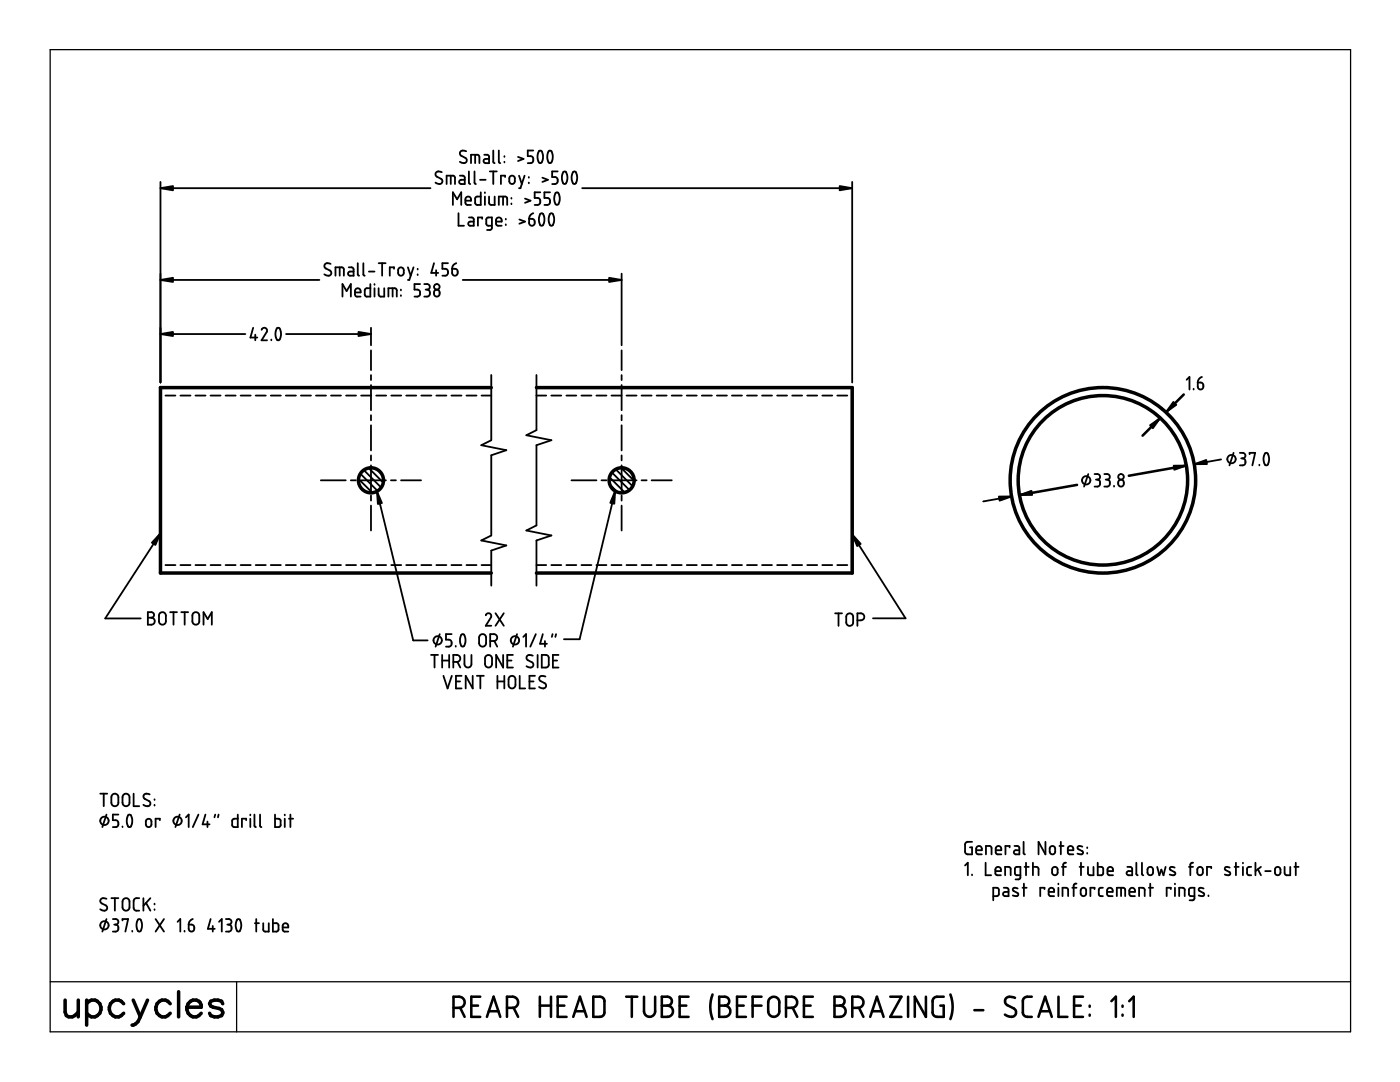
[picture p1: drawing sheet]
<svg xmlns="http://www.w3.org/2000/svg" width="279mm" height="216mm" viewBox="0 0 279 216" stroke-linecap="round" stroke-linejoin="round" font-family="sans-serif">
<g fill="none" stroke="#000" stroke-width=".36">
<path d="M32 36.3v40M32 37.5h53.9M88.2 34.4l-1-.2-.2 .3-.1 .4 .2 .3 1.1 .7v.6l-.5 .2-.8-.3M89.1 36.7v-1.6l1.6 .1 .1 .2v1.3M90 35.1v1.6M91.8 35.1h.6l.3 .1 .1 1.5-1-.1-.2-.2 .2-.4 1-.1M93 30.2l-.9-.1-.2 .2-.1 .4 .2 .3 1 .6 .2 .3-.1 .4-.5 .3-.8-.3M93.6 34.2v2.3l.3 .2M94 32.6v-1.7h1.4l.2 .1 .1 1.6M94.7 34.2v2.3l.3 .2M94.8 30.9v1.7M95.8 35.9h1.1"/>
<path d="M95.9 38.4v2.5h-.8l-.3-.4 .1-1.1 .3-.2h.7M96.6 30.9h.7l.2 .2 .1 1.5-1-.2-.1-.2 .1-.4 1-.1M96.8 38.4v.1M96.8 39.2v1.7M97.6 39.2v1.4l.4 .3h.7v-1.7M97.7 34.2h1.4M98.4 30v2.3l.3 .3M98.4 34.2v2.5M99.5 30v2.3l.3 .3M100.4 39.2v1.7M100.7 31.2v.1M100.7 32.3v.1"/>
<path d="M100.8 35.3v-.2h-.8v1.6M101.8 35.2l.5-.1 .4 .3v.9l-.3 .4h-.4l-.3-.4zM102.1 39.5v.1M103.4 31.3l1.1 .4-1.1 .4M103.6 35.1l.5 1.6M104.7 35.1l-.8 2.4h-.3M104.8 39.6l1.1 .4-1.1 .5M105.5 35.3v.2M105.5 36.4v.2M106.4 30h-1.1v1.2h.8l.3 .4v.5l-.2 .3-.9 .2M107.6 30.1a.67 .67 0 0 1 .8 .9l-.2 1.3a.45 .45 0 0 1-.6 .2 .45 .45 0 0 1-.2-.6l-.1-.9zM107.8 38.4h-1.1v1.1h.8l.3 .5v.4l-.2 .4-.9 .1"/>
<path d="M108.2 35.5l1.1 .4-1.1 .4M109.5 30.1h.1a.69 .69 0 0 1 .7 .9l-.2 1.3a.43 .43 0 0 1-.5 .2 .43 .43 0 0 1-.3-.5l-.1-1zM109.8 38.4h-1.2v1.1h.8l.4 .5v.4l-.3 .4-.9 .1M110.9 38.5a.55 .55 0 0 1 .6 .1 .55 .55 0 0 1 .2 .6v.9l-.3 .7a.69 .69 0 0 1-.8-.8l.1-.9zM111.3 34.2h-1.1v1.1l.8 .1 .3 .4v.5l-.2 .3-.9 .1M112.4 34.3h.1a.69 .69 0 0 1 .7 .8l-.2 1.4a.44 .44 0 0 1-.5 .1 .44 .44 0 0 1-.3-.5l-.1-.9zM114.4 34.3a.69 .69 0 0 1 .8 .8v.7l-.2 .7a.43 .43 0 0 1-.6 .1 .43 .43 0 0 1-.2-.5l-.1-.9zM116.2 37.5h53.9M170.1 36.3v40M32 55.9h31.7M66 52.7l-.9-.2-.2 .2-.2 .4 .3 .4 1 .6 .1 .6-.4 .3h-.4l-.6-.3M67 55v-1.7h1.2l.4 .2v1.5"/>
<path d="M67.8 53.3v1.7M68.3 59.2v-2.5l.9 1.4 .8-1.4v2.5M69.6 53.3l.7 .1 .2 .2 .1 1.4-1-.1-.2-.3 .2-.3 1-.1M70.8 58.4h1.2l-.2-.7-.4-.2-.4 .2-.2 1.1 .4 .4h.8M71.4 52.5v2.2l.3 .3M72.5 52.5v2.3l.3 .2M73.6 54.2h1.1M73.9 56.7v2.5l-.9-.1-.2-.3v-1.1l.4-.2h.7M74.7 56.7v.1M74.7 57.5v1.7M75.6 57.5v1.3l.3 .4h.8v-1.7M75.6 52.5h1.4"/>
<path d="M76.3 52.5v2.5M77.5 59.2v-1.7h1.3l.3 .2 .1 1.5M78.4 57.5v1.7M78.6 53.6v-.3h-.8v1.7M79.6 53.6l.5-.3 .4 .4v1l-.3 .3h-.4l-.3-.4zM80 57.8v.1M80 58.9v.2M81.4 53.3l.6 1.7M82.5 53.3l-.8 2.6h-.3M83.4 53.6v.2M83.4 54.7v.2M83.8 56.7h-1.1v1.1h.7l.4 .5-.1 .7-.3 .2h-.7"/>
<path d="M84.7 56.7h.6l.4 .2v.7l-.5 .2M84.9 57.8h.3M85.2 57.8l.4 .1 .2 .3-.1 .7-.4 .3h-.6M86.6 52.5l-.5 2h1.4M86.8 57.9l.5-.1 .4 .4v.6l-.3 .4h-.4l-.4-.4v-.5zM87 53.9v1.1M89.4 52.5h-1.1v1.1l.7 .1 .3 .1 .1 .4v.4l-.3 .3-.8 .1M90.2 53.6h.7l.4 .3v.7l-.2 .3-.4 .1-.3-.2zM90.4 40.9v-2.5l.8 1.4 .9-1.4v2.5M91.1 52.5l-.7 .4-.2 .7M91.5 42.5v2.5h1.1M92.4 55.9h31.7"/>
<path d="M92.9 40h1.1v-.4l-.2-.3-.5-.1-.3 .3-.1 1 .2 .4h.9M93.6 43.4h.6l.3 .2 .1 1.4h-1l-.1-.3 .1-.4 1-.1M96.2 43.7v-.3h-.8v1.6M98.2 45h-.8l-.3-.2-.1-1.1 .3-.3h.9v2.1l-.3 .4h-.7M99 44.2h1.1l-.2-.7-.4-.1-.4 .2-.1 1.1 .3 .3h.8M99.5 40.9v-1.7h1.4l.3 .2v1.5M100.9 43.7v.1M100.9 44.8v.1M102.1 40.6v.1M103.7 43.8l1.1 .4-1.1 .4M105.6 43.7h.7l.3 .2 .1 .7-.1 .3-.6 .1-.3-.1zM106.4 42.5l-.6 .5-.2 .7"/>
<path d="M107.8 42.7a.55 .55 0 0 1 .6 0 .55 .55 0 0 1 .2 .6v.8l-.1 .7a.43 .43 0 0 1-.6 .2 .43 .43 0 0 1-.2-.5l-.2-.9zM109.8 42.7a.55 .55 0 0 1 .6 0 .55 .55 0 0 1 .2 .6v.8l-.2 .7a.43 .43 0 0 1-.5 .2 .43 .43 0 0 1-.3-.5l-.1-.9zM124.1 54.6v14.3M32 66.7h17M33 78.9h2M36 78.9h2M39 78.9h2M42 78.9h2M45 78.9h2M48 78.9h2M50.5 65.4l-.5 2h1.4M50.9 66.8v1.1"/>
<path d="M51 78.9h2M52.2 65.8l.4-.4 .6 .3 .1 .5-1.1 1.7h1.1M54 78.9h2M54.1 67.8v.1M55.2 65.5l.2-.1 .4 .1 .2 .5 .1 .7-.2 .9a.44 .44 0 0 1-.6 .2 .44 .44 0 0 1-.2-.5l-.1-.8zM57 78.9h2.1M57.1 66.7h16.9M60 78.9h2.1M63.1 78.9h2M66.1 78.9h2M69.1 78.9h2M72.1 78.9h2"/>
<path d="M74 65.4v3.5M74 69.9v4M74 74.8v1M74 76.8v5.1M75.1 78.9h2M78.1 78.9h2M81.1 78.9h2M84.1 78.9h2M87.1 78.9h2M90.1 78.9h2M93.1 78.9h2M96.1 78.9h1.9"/>
<path d="M98 74.8v13l-1.9 1 4.9 1-3 1v16l-1.9 1 4.9 1-3 1.1v7M107.1 78.9h1.9M107.1 74.8v11l-2 1 4.9 1-2.9 1v16l-2 1.1 4.9 .9-2.9 1v9.1M110 78.9h2M113 78.9h2M116 78.9h2M119 78.9h2M122 78.9h2M124.1 69.9v4M124.1 74.8v1M124.1 76.8v5.1M125 78.9h2"/>
<path d="M128 78.9h2M131 78.9h2.1M134 78.9h2.1M137.1 78.9h2M140.1 78.9h2M143.1 78.9h2M146.1 78.9h2M149.1 78.9h2M152.1 78.9h2M155.1 78.9h2M158.1 78.9h2M161.1 78.9h2"/>
<path d="M164.1 78.9h2M167.1 78.9h2M236.8 75.8l.6-.6v2.5M238.2 77.6v.1M239 76.3h.7l.4 .3 .1 .6-.3 .4-.4 .1-.4-.2zM239.9 75.2l-.6 .4-.3 .7M64 95.8h5M70 95.8h1M71.5 95.6l2.8 2.7M71.9 94.5l3.5 3.5M72 95.8h5M72.6 93.8l3.5 3.5"/>
<path d="M73.6 93.4l2.9 2.9M74 82.8v1.1M74 84.9v5M74 90.9v1M74 92.9v5M74 98.9v1M75.2 98l7.3 29.8h2.8M75.2 93.7l1 .9M78 95.8h1M80 95.8h4M114 95.8h5M120 95.8h1"/>
<path d="M121.6 95.2l3.1 3.1M121.7 96.7l1.5 1.5M122 95.8h5M122.1 94.3l3.5 3.5M122.8 98l-7.1 29.6h-3.2M122.9 93.6l3.4 3.4M124 93.3l2.6 2.6M124.1 82.8v1.1M124.1 84.9v5M124.1 90.9v1M124.1 92.9v5M124.1 98.9v1"/>
<path d="M128 95.8h1.1M130 95.8h4.1M201.9 99.1l-5.7 1M217.2 94.6l-.9 2.5M218.4 94.6h.8l.3 .4-.1 .5-.4 .2M218.7 95.7h.3M219 95.7l.5 .3v.7l-.3 .4h-.8M220.4 94.6h.7l.4 .4-.1 .5-.5 .2M220.7 95.7h.2M220.9 95.7l.5 .3 .1 .7-.4 .4h-.7M222.3 96.9v.2M223.3 95.9l.4-.2 .5 .2 .1 .7-.2 .4-.5 .1-.3-.2-.1-.3z"/>
<path d="M230.7 82.5l.7 .7M231.8 81.4l.7 .6M243.7 91.7l-5.4 .9M246.2 90.4l-.8 2.5M247.4 90.4h.8l.3 .2 .1 .3-.1 .3-.5 .3M247.7 91.5h.3M248 91.5l.5 .2v.8l-.3 .3-.8 .1M249.4 90.6v-.2h1.1l-.6 2.5M251.3 92.7v.2M252.5 90.4h.4l.3 .8v.9l-.2 .7a.61 .61 0 0 1-.7-.2 .61 .61 0 0 1-.1-.6v-.8zM32 106.4l-11 17h7.1M33 112.8h2"/>
<path d="M36 112.8h2M39 112.8h2M42 112.8h2M45 112.8h2M48 112.8h2M51 112.8h2M54 112.8h2M57 112.8h2.1M60 112.8h2.1M63.1 112.8h2M66.1 112.8h2M69.1 112.8h2"/>
<path d="M72.1 112.8h2M74 100.9v5M75.1 112.8h2M78.1 112.8h2M81.1 112.8h2M84.1 112.8h2M87.1 112.8h2M90.1 112.8h2M93.1 112.8h2M96.1 112.8h1.9M107.1 112.8h1.9M110 112.8h2"/>
<path d="M113 112.8h2M116 112.8h2M119 112.8h2M122 112.8h2M124.1 100.9v5M125 112.8h2M128 112.8h2M131 112.8h2.1M134 112.8h2.1M137.1 112.8h2M140.1 112.8h2M143.1 112.8h2"/>
<path d="M146.1 112.8h2M149.1 112.8h2M152.1 112.8h2M155.1 112.8h2M158.1 112.8h2M161.1 112.8h2M164.1 112.8h2M167.1 112.8h2M170.1 106.6l10.6 16.8h-6.5M29.5 122.2h.9l.3 .4-.1 .5-.4 .2 .4 .1 .3 .4-.1 .6-.4 .2-.9 .1zM29.5 123.3h.7M31.9 122.4l.6-.2 .3 .1 .3 .3v1.5l-.4 .5h-.5l-.4-.3-.1-1.6z"/>
<path d="M34 122.2h1.3M34.6 122.2v2.5M36.2 122.2h1.3M36.9 122.2v2.5M38.5 122.4l.7-.2 .5 .3 .1 1.6-.5 .5h-.4l-.5-.4v-1.5zM40.6 124.7v-2.5l.8 1.3 .9-1.3v2.5M86 130.7h1.4M86.7 130.7v2.5M87.8 126.5l-.9 2.5M88.2 130.7v2.5M88.2 131.8h1.4M88.5 134.9l.8 2.5 .9-2.5"/>
<path d="M89.6 130.7v2.5M90.1 126.5h-1.1v1.1l.8 .1 .3 .4v.5l-.2 .3-.9 .1M90.5 132.1h.8l.3-.2 .3-.4-.2-.5-.4-.3h-.8v2.5M91 128.9v.1M91 136h.8M91.3 132.1l.6 1.1M92.1 126.6a.67 .67 0 0 1 .8 .8l-.2 1.3a.45 .45 0 0 1-.6 .3 .45 .45 0 0 1-.2-.6l-.1-.9zM92.1 134.9h-1.1v2.5h1.1M92.7 130.7v2l.3 .4 .4 .1 .4-.1 .3-.4v-2M94.3 134.9v2.5l-1.4-2.5v2.5M95.2 134.9h1.4M95.8 126.8l.3-.2 .4-.1 .5 .5v1.4l-.4 .6h-.5l-.4-.4-.1-1.5z"/>
<path d="M95.9 134.9v2.5M96.9 122.8l.3-.4h.4l.4 .4v.4l-1.1 1.7h1.1M97 130.9l.6-.2 .6 .5-.1 1.5-.4 .5-.6-.1-.3-.3v-1.5zM97.8 127.9h.9l.3-.1 .2-.5-.1-.5-.4-.3h-.9v2.5M98.7 127.9l.5 1.1M98.9 122.4l1.6 2.5M99.3 136h1.3M99.3 134.9v2.5M100.4 130.7v2.5l-1.4-2.5v2.5M100.5 122.4l-1.6 2.5M100.6 134.9v2.5M101.2 131.8h.9"/>
<path d="M101.7 135l.7-.1 .4 .4 .1 1.5-.5 .6-.5-.1-.4-.4v-1.5zM102.4 130.7h-1.2v2.5h1.2M103.2 126.5l-.8 2.5M103.7 134.9v2.5h1.1M104.4 127.1l.6-.6v2.5M105.7 136h.8M106.3 130.8l-.9-.1-.2 .2-.1 .4 .2 .4 1 .6 .1 .2v.4l-.6 .3-.7-.3M106.8 134.9h-1.1v2.5h1.1M106.9 126.5l-1.1 2.5M107.3 130.7v2.5M108.1 130.7h1l.4 .4v1.6l-.3 .5h-1.1zM108.3 126.5l-.5 2h1.4"/>
<path d="M108.8 127.9v1.1M108.9 135l-1-.1-.3 .5 .2 .5 1.1 .5 .1 .3-.1 .4-.5 .3-.8-.3M110.3 126.5l-.2 .6M110.3 131.8h.9M111 126.5l-.2 .6M111.5 130.7h-1.2v2.5h1.2M166.7 122.4h1.3M167.3 122.4v2.5M169 122.7l.3-.3h.4l.4 .2 .1 .3 .1 1.4-.5 .5-.4 .1-.4-.4-.1-1.6zM171.1 123.8h.9l.4-.3 .1-.6-.3-.4-1.1-.1v2.5M20 158.4h1.4M20.7 158.4v2.5"/>
<path d="M22.4 158.6l.6-.2 .4 .1 .2 .4v1.4l-.1 .3-.4 .3-.5-.1-.4-.5v-1.3zM24.6 158.6l.6-.2 .4 .1 .2 .4v1.4l-.4 .5h-.5l-.4-.3-.1-1.5zM26.7 158.4v2.5h1.1M29.9 158.5l-.9-.1-.2 .1-.2 .4 .3 .5 1 .6 .1 .6-.4 .3-.6-.1-.4-.2M30.8 159.5v.1M21.3 179.3l-.9-.1-.2 .2-.2 .4 .2 .4 1.1 .6 .1 .6-.5 .3-.9-.3M21.3 162.5l-.9 2.5M22.2 179.2h1.4M22.9 179.2v2.5M23.6 162.5h-1.1v1.2h.8l.3 .4v.5l-.2 .4h-.9M24.4 164.9v.1M24.6 179.5l.7-.3 .5 .5v1.4l-.1 .3-.3 .3h-.4l-.5-.4-.1-1.4z"/>
<path d="M25.6 162.7v-.1a.63 .63 0 0 1 .8 .9l-.2 1.3a.43 .43 0 0 1-.5 .2 .43 .43 0 0 1-.3-.5l-.1-.9zM27.8 179.2h-.7l-.4 .5v1.7l.4 .3h.7M28.6 179.2v2.5M29.2 163.6l.5-.2 .4 .2 .1 .9-.2 .5h-.5l-.3-.3zM30 179.2l-1.4 1.5M30.8 160.6v.1M31.9 163.7v-.3h-.8v1.6M35.9 162.5l-.9 2.5M37.1 163.1l.6-.6v2.5M39.6 162.5l-1.1 2.5M41 162.5l-.6 2h1.4M41.4 163.9v1.1"/>
<path d="M42.9 162.5l-.1 .6M43.6 162.5l-.1 .6M47.5 162.5v2.5h-.9l-.3-.3 .1-1.2 .4-.1h.7M49.1 163.7v-.3h-.8v1.6M50 162.5v.2M50 163.4v1.6M50.8 162.5v2.3l.3 .2M51.9 162.5v2.3l.3 .2M54.9 162.5v2.5h.9l.2-.3v-1.1l-.3-.2h-.8M56.8 162.5v.2M56.8 163.4v1.6M57.7 163.4h.8"/>
<path d="M58 162.5v2.5M192.6 172.7l.5-.6v2.5M194 168h-1l-.3 .3-.1 1.7 .2 .4 1.2 .1v-1.4h-.4M194 174.5v.1M194.8 169.7h1.1v-.5l-.2-.3-.4-.1-.4 .2-.1 1.1 .3 .4h.8M196.7 172.1v2.5h1.1M196.8 170.5v-1.7h.7l.3 .2 .1 1.5M198.2 178.8h.8l.3-.2v-1l-.2-.4-.9-.1v2.5M198.6 173.8h1.1v-.4l-.2-.4h-.4l-.3 .2-.2 1.1 .3 .3h.8M198.7 169.7h1.1v-.5l-.2-.3-.4-.1-.4 .2-.1 1.1 .3 .4h.8M200.3 177.1h.6l.3 .3 .1 1.4-1-.1-.1-.4 .1-.2 1-.1M200.6 174.6v-1.6h.7l.4 .2v1.4"/>
<path d="M201.5 169.1v-.3h-.8v1.7M202.5 168.8h.6l.3 .2v1.5l-1-.2-.1-.4 .2-.2h.9M203.1 177.3l-.6-.2a.35 .35 0 0 0-.4 .3 .35 .35 0 0 0 .2 .4l.7 .4a.41 .41 0 0 1 .1 .6 .41 .41 0 0 1-.6 0l-.4-.1M203.6 174.6h-.7l-.3-.2-.1-1.1 .3-.3h.8v2.1l-.2 .4h-.7M204.1 177.1h.8M204.3 168v2.3l.3 .2M204.3 176.3v2.5M204.5 173h.8M204.8 172.1v2.5M206.1 173h.8l.3 .1 .1 1.5M206.1 172.1v2.5M208.4 177.4v-.3h-.8v1.7"/>
<path d="M208.6 168v2.5l-1.3-2.5v2.5M209.3 178h1.1v-.4l-.3-.4-.3-.1-.4 .2-.1 1.2 .2 .3h.9M209.6 169l.5-.2 .4 .3 .1 1-.4 .4-.4-.1-.3-.2v-.9zM210.1 173.2l.5-.2 .4 .3 .1 .9-.3 .4h-.5l-.3-.3v-.9zM211.2 176.3v.1M211.2 177.1v1.7M211.4 168.8h.9M211.7 168v2.5M211.9 173h.8M212 178.8v-1.7l1 .1 .2 .3v1.3M212.7 172.1l-.3 .1-.2 .3v2.1M213.1 169.7h1.1v-.5l-.2-.3-.6-.1-.3 .3v1.1l.3 .3h.8"/>
<path d="M214 177.1h.8M214.8 176.3l-.4 .1-.1 .3v2.1M215.5 173h.8M215.7 172.1v2.5M215.9 177.3l.6-.1 .2 .3 .1 .9-.3 .4h-.5l-.3-.4v-.8zM216 169l-.5-.2a.35 .35 0 0 0-.4 .2 .35 .35 0 0 0 .1 .5l.8 .3a.43 .43 0 0 1 0 .6 .43 .43 0 0 1-.6 0l-.4-.1M217 169.1v.1M217 170.2v.1M217.1 173v1.3l.4 .3h.7v-1.6M218.4 177.4v-.3h-.8v1.7M219.1 172.1v2.5h.8l.3-.3v-1.1l-.4-.2h-.7M220.1 177.1h-.5l-.3 .4v1.1l.3 .2h.5"/>
<path d="M220.9 178h1.2l-.1-.5-.2-.3-.4-.1-.4 .3-.1 1 .3 .4h.9M221 173.8h1.1v-.4l-.3-.4h-.3l-.4 .2-.1 1.1 .4 .3h.7M222.9 178.8v-1.7l1.5 .1 .2 .3v1.3M223.7 177.1v1.7M225 173h.6l.3 .2 .1 1.4-1-.1-.2-.2 .2-.4 1-.1M225.4 178h1.1v-.5l-.2-.3h-.6l-.3 .2v1l.3 .4h.8M226.8 172.1v2.3l.3 .2M227.3 178.8v-1.7l1 .1 .2 .3v1.3M227.9 172.1v2.4l.3 .1M229.1 173.2l.5-.2 .5 .3v.8l-.3 .5h-.5l-.3-.3zM229.3 177.1h.8M229.6 176.3v2.5"/>
<path d="M230.9 173l.5 1.6 .4-1.1 .4 1.1 .4-1.6M233.7 177.4v-.3h-.9v1.7M234.4 173.1l-.5-.1a.36 .36 0 0 0-.4 .2 .36 .36 0 0 0 .2 .4l.7 .4a.43 .43 0 0 1 0 .6 .43 .43 0 0 1-.6 0l-.4-.1M234.5 176.3v.1M234.5 177.1v1.7M235.3 178.8v-1.7h.8l.3 .3v1.4M237.3 173h.8M238.1 172.1l-.4 .1-.1 .3v2.1M238.4 178.8h-.8l-.3-.2v-1.1l.1-.3 1-.1v2.2l-.3 .3h-.7M239.1 173.2l.5-.2 .4 .4v.9l-.3 .3h-.4l-.3-.3v-.9zM240.2 177.3l-.6-.2a.35 .35 0 0 0-.4 .3 .35 .35 0 0 0 .2 .4l.7 .4a.41 .41 0 0 1 .1 .6 .41 .41 0 0 1-.6 0l-.4-.1M241.2 178.7v.1"/>
<path d="M241.7 173.2v-.2h-.8v1.6M245.4 173.1l-.6-.1a.35 .35 0 0 0-.3 .2 .35 .35 0 0 0 .1 .4l.7 .4a.41 .41 0 0 1 .1 .6 .41 .41 0 0 1-.6 0l-.4-.1M246.4 173h.8M246.7 172.1v2.5M248.1 172.1v.2M248.1 173v1.6M249.7 173h-.5l-.3 .3v1.1l.3 .2h.5M250.5 172.1v2.5M251 173.4l.7 1.2M251.7 173l-1.2 .8M252.5 173.8h1.1M254.6 173.1l.5-.1 .4 .4v.9l-.3 .3h-.4l-.3-.3-.1-.9z"/>
<path d="M256.4 173v1.3l.3 .3h.8v-1.6M258.3 173h.9M258.6 172.1v2.5M21.3 183.4l-.9 2.5M22.5 183.4h.7l.4 .3-.1 .6-.4 .2M22.8 184.5h.3M23.1 184.5l.4 .2 .1 .2v.7l-.4 .3h-.7M24.4 183.7v-.3h1.2l-.6 2.5M26.4 185.7v.2M27.5 183.5a.65 .65 0 0 1 .7 .2 .65 .65 0 0 1 .1 .7v.5l-.2 .7a.45 .45 0 0 1-.5 .2 .45 .45 0 0 1-.3-.5l-.1-.9zM29.1 180.2l.9 1.5M30.8 180.3v.2"/>
<path d="M30.8 181.4v.2M31.1 183.4l1.6 2.5M32.7 183.4l-1.6 2.5M35.4 183.9l.6-.5v2.5M36.8 185.7v.2M37.7 184.5h.7l.3 .2 .1 .6-.2 .5-.5 .1-.3-.2-.1-.3zM38.5 183.4l-.7 .5-.1 .6M42 183.4l-.5 1.9h1.4M42.5 184.8v1.1M43.7 183.9l.6-.5v2.5M45.1 183.4h.6l.4 .2v.6l-.4 .3M45.4 184.5h.3"/>
<path d="M45.7 184.5l.4 .2 .1 .2-.1 .7-.4 .3h-.6M47.4 183.5l.4-.1 .2 .5 .2 .9-.3 .8a.43 .43 0 0 1-.5 .2 .43 .43 0 0 1-.3-.5v-1zM50.9 184.2h.8M51.1 183.4v2.5M52.5 184.2v1.4l.4 .3h.7v-1.7M54.5 183.4v2.5l.9-.1 .2-.3-.1-1.1-.3-.2h-.7M56.4 185.1h1.1l-.1-.7-.5-.2-.4 .2-.1 1.1 .3 .4h.8"/>
<circle cx="87.2" cy="57.2" r=".55"/>
<circle cx="216.8" cy="95.8" r=".83"/>
<circle cx="223.7" cy="95.1" r=".56"/>
<circle cx="245.8" cy="91.6" r=".83"/>
<circle cx="87.3" cy="127.8" r=".84"/>
<circle cx="102.8" cy="127.8" r=".84"/>
<circle cx="20.8" cy="163.8" r=".84"/>
<circle cx="35.4" cy="163.8" r=".83"/>
<circle cx="20.8" cy="184.6" r=".84"/>
</g>
<path d="M10 9.9h259.5v196h-259.5zM10 195.9h259.5M47.2 195.9v10" fill="none" stroke="#000" stroke-width=".25"/>
<g fill="none" stroke="#000" stroke-width=".7">
<path d="M98 77.3h-66v37h66M107.1 77.3h63v37h-63M13 199.6v2.4l.3 .6 .4 .3h.7l.5-.3 .7-.6M15.6 199.6v3.3M17.3 199.6v5M26.6 199.6l1.4 3.3M29.4 199.6l-1.4 3.3M35.6 197.9v5M38 199.8a1.31 1.31 0 0 1 1.5-.1 1.31 1.31 0 0 1 .7 1.3h-2.9l.2-.7zM17.3 200.3a1.64 1.64 0 0 1 2.5-.2 1.64 1.64 0 0 1-.4 2.5 1.45 1.45 0 0 1-2.1-.4M24.7 200.3a1.64 1.64 0 0 0-2.6-.2 1.64 1.64 0 0 0 .4 2.5 1.45 1.45 0 0 0 2.2-.4M28 202.9a1.91 1.91 0 0 1-1.6 1.7"/>
<path d="M34 200.3a1.64 1.64 0 0 0-2.6-.2 1.64 1.64 0 0 0 .4 2.5 1.45 1.45 0 0 0 2.2-.4M37.3 201a1.58 1.58 0 0 0 .9 1.8 1.58 1.58 0 0 0 2-.6M44.4 200.3l-.2-.5-.7-.2h-.7l-.7 .2-.3 .5 .3 .4 2.1 .8 .2 .7-.2 .4-.7 .3h-.7l-.7-.3-.3-.4"/>
<circle cx="74" cy="95.8" r="2.5"/>
<circle cx="124.1" cy="95.8" r="2.5"/>
<circle cx="220.1" cy="95.8" r="18.5"/>
<circle cx="220.1" cy="95.8" r="16.9"/>
</g>
<g fill="none" stroke="#000" stroke-width=".51">
<path d="M236.2 78.7l-3.5 3.6M214.9 96.8l-11.4 2M231.6 83.4l-3.6 3.5M236.7 92.9l-11.4 2M95.8 198.9h-1.7v4h1.7M107.7 198.9v4M110 198.9v4M113.1 198.9h-1.8v4h1.8M118.4 198.9h1.5l.4 .2 .3 .3v2.8l-.2 .4-.3 .2-1.7 .1zM125 198.9h2.2M126.1 198.9v4M128.5 198.9l.1 3.3 .4 .5 .6 .2 .7-.3 .4-.5v-3.2"/>
<path d="M132.1 198.9h1.4l.5 .6 .1 .5-.2 .4-.7 .3 .7 .2 .4 .7-.2 .8-.6 .5h-1.4zM137.4 198.9h-1.8v4h1.8M142.2 198.4l-.4 2.2v1.3l.4 1.4M143.5 198.9h1.4l.6 .6v.4l-.2 .5-.6 .3 .4 .1 .4 .3 .3 .9-.3 .5-.6 .4h-1.4zM148.9 198.9h-1.8v4h1.8M152 198.9h-1.8v4M153.6 199.2l.6-.3h.5l.5 .3 .3 .5v2.3l-.2 .5-.5 .3h-.8l-.6-.6-.1-2.3zM162.2 198.9h-1.8v4h1.8M166.5 198.9h1.5l.5 .6v.5l-.2 .4-.6 .3 .7 .2 .4 .7-.2 .8-.6 .5h-1.5zM177.7 198.9h2.2l-2.2 4h2.2M181.2 198.9v4M184.8 198.9v4l-2.2-4v4"/>
<path d="M188.3 198.9h-1.5l-.6 .5-.1 2.8 .3 .4 .3 .2 1.6 .1v-2.2h-.6M189.7 198.4l.4 2.2v1.3l-.4 1.4M202.6 199.1l-.8-.2h-.7l-.4 .4-.1 .5 .2 .6 1.8 1.1 .2 .5-.1 .5-.4 .3-.4 .1-.7-.1-.6-.3M205.9 198.9h-1.2l-.3 .3-.3 .4 .1 2.9 .5 .3 1.2 .1M211.2 198.9v4h1.8M216.1 198.9h-1.7v4h1.7M221.8 199.8l.9-.9v4M225.4 199.8l.9-.9v4M90.5 201.1h1.3l.5-.2 .4-.8-.2-.8-.7-.4h-1.3v4M91.8 201.1l.9 1.8M94.1 200.7h1.3M97.2 202.9l1.3-4 1.3 4"/>
<path d="M97.6 201.8h1.9M101.2 201.1h1.3l.6-.4 .3-.8-.4-.8-.7-.2h-1.1v4M102.5 201.1l.9 1.8M107.7 200.7h2.3M111.3 200.7h1.3M114.4 202.9l1.3-4 1.4 4M114.8 201.8h1.9M132.1 200.7h1.1M135.6 200.7h1.4M143.5 200.7h1.2M147.1 200.7h1.3M150.2 200.7h1.8"/>
<path d="M156.9 201.1h1.3l.6-.3 .3-.8-.1-.5-.4-.4-.6-.2h-1.1v4M158.2 201.1l.9 1.8M160.4 200.7h1.4M166.5 200.7h1.2M170.1 201.1h1.3l.6-.3 .3-.4v-.6l-.4-.7-.7-.2h-1.1v4M171.4 201.1l.9 1.8M173.7 202.9l1.3-4 1.3 4M174 201.8h2M194.5 201.6h1.7M207.2 202.9l1.4-4 1.3 4M207.6 201.8h1.9M214.4 200.7h1.3"/>
<path d="M217.5 200.7v.2M217.5 202.5v.2M224 200.7v.2M224 202.5v.2"/>
</g>
<g fill="#000" stroke="#000" stroke-width=".36">
<path d="M32 37.5l2.5-.4v.9zM167.6 37.1l2.5 .4-2.5 .5zM32 55.9l2.5-.5v.9zM121.6 55.4l2.5 .5-2.5 .4zM32 66.7l2.5-.5v.9zM71.5 66.2l2.5 .5-2.5 .4zM75.2 98l1 2.4-.8 .2zM122.8 98l-.2 2.5-.8-.2zM199.3 99.1h2.6l-2.4 .8zM203.5 98.8l2.3-.9 .2 .9zM229.5 84.9l2.1-1.5-1.5 2zM234.2 80.2l.6 .6-2.1 1.5z"/>
<path d="M234.2 92.9h2.5l-2.3 .8zM238.3 92.6l2.4-.8 .2 .8zM32 106.4l-1 2.3-.7-.4zM170.1 106.6l1.7 1.9-.7 .5z"/>
</g>
</svg>
